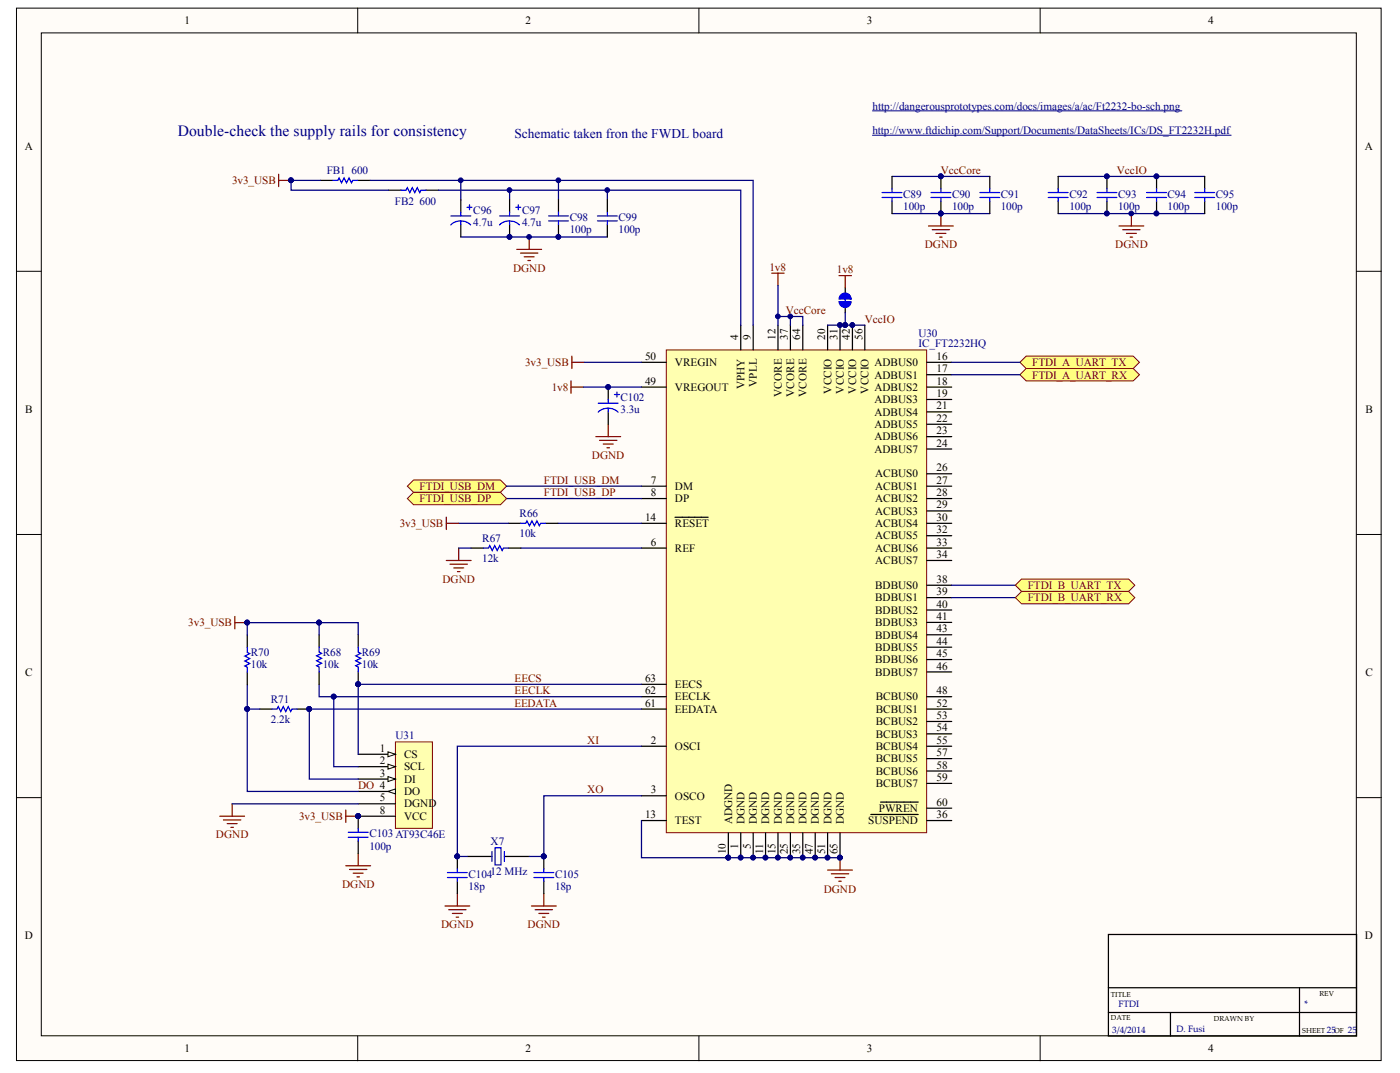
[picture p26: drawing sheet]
<svg xmlns="http://www.w3.org/2000/svg" width="269mm" height="206mm" viewBox="0 0 269 206" stroke-linecap="round" stroke-linejoin="round" font-family="sans-serif">
<defs><g id="words">
<text font-size="3" fill="#000080" x="34.1" y="26.1">Double-check the supply rails for consistency</text>
<text font-size="2.6" fill="#000080" x="98.8" y="26.5">Schematic taken fron the FWDL board</text>
<g font-size="2.2">
<text x="35.4" y="4.7">1</text>
<text x="100.9" y="4.7">2</text>
<text x="166.4" y="4.7">3</text>
<text x="232" y="4.7">4</text>
<text x="4.8" y="28.7">A</text>
<text x="262.1" y="28.7">A</text>
<text x="141.8" y="65.3" transform="rotate(-90 141.8 65.3)">4</text>
<text x="144.2" y="65.3" transform="rotate(-90 144.2 65.3)">9</text>
<text x="148.9" y="65.3" transform="rotate(-90 148.9 65.3)">12</text>
<text x="151.3" y="65.3" transform="rotate(-90 151.3 65.3)">37</text>
<text x="153.7" y="65.3" transform="rotate(-90 153.7 65.3)">64</text>
<text x="158.4" y="65.3" transform="rotate(-90 158.4 65.3)">20</text>
<text x="160.8" y="65.3" transform="rotate(-90 160.8 65.3)">31</text>
<text x="163.2" y="65.3" transform="rotate(-90 163.2 65.3)">42</text>
<text x="165.6" y="65.3" transform="rotate(-90 165.6 65.3)">56</text>
<text x="123.9" y="69.1">50</text>
<text x="129.6" y="70.3">VREGIN</text>
<text x="167.9" y="70.3">ADBUS0</text>
<text x="179.9" y="69.1">16</text>
<text x="179.9" y="71.5">17</text>
<text x="123.9" y="73.9">49</text>
<text x="129.6" y="75.1">VREGOUT</text>
<text x="142.9" y="74.7" transform="rotate(-90 142.9 74.7)">VPHY</text>
<text x="145.3" y="74.3" transform="rotate(-90 145.3 74.3)">VPLL</text>
<text x="150.1" y="76.2" transform="rotate(-90 150.1 76.2)">VCORE</text>
<text x="152.5" y="76.2" transform="rotate(-90 152.5 76.2)">VCORE</text>
<text x="154.9" y="76.2" transform="rotate(-90 154.9 76.2)">VCORE</text>
<text x="159.6" y="75.6" transform="rotate(-90 159.6 75.6)">VCCIO</text>
<text x="162" y="75.6" transform="rotate(-90 162 75.6)">VCCIO</text>
<text x="164.4" y="75.6" transform="rotate(-90 164.4 75.6)">VCCIO</text>
<text x="166.8" y="75.6" transform="rotate(-90 166.8 75.6)">VCCIO</text>
<text x="167.9" y="72.7">ADBUS1</text>
<text x="167.9" y="75.1">ADBUS2</text>
<text x="167.9" y="77.4">ADBUS3</text>
<text x="179.9" y="73.9">18</text>
<text x="179.9" y="76.2">19</text>
<text x="4.8" y="79.3">B</text>
<text x="167.9" y="79.8">ADBUS4</text>
<text x="167.9" y="82.2">ADBUS5</text>
<text x="179.9" y="78.6">21</text>
<text x="179.9" y="81">22</text>
<text x="179.9" y="83.4">23</text>
<text x="262.2" y="79.3">B</text>
<text x="167.9" y="84.6">ADBUS6</text>
<text x="167.9" y="87">ADBUS7</text>
<text x="179.9" y="85.8">24</text>
<text x="125" y="92.9">7</text>
<text x="125" y="95.3">8</text>
<text x="129.6" y="94.1">DM</text>
<text x="168" y="91.7">ACBUS0</text>
<text x="168" y="94.1">ACBUS1</text>
<text x="179.9" y="90.5">26</text>
<text x="179.9" y="92.9">27</text>
<text x="179.9" y="95.3">28</text>
<text x="123.9" y="100">14</text>
<text x="129.6" y="96.4">DP</text>
<text x="129.6" y="101.2">RESET</text>
<text x="168" y="96.4">ACBUS2</text>
<text x="168" y="98.9">ACBUS3</text>
<text x="168" y="101.2">ACBUS4</text>
<text x="179.9" y="97.6">29</text>
<text x="179.9" y="100">30</text>
<text x="125" y="104.8">6</text>
<text x="129.6" y="106">REF</text>
<text x="168" y="103.6">ACBUS5</text>
<text x="168" y="106">ACBUS6</text>
<text x="179.9" y="102.4">32</text>
<text x="179.9" y="104.8">33</text>
<text x="179.9" y="107.2">34</text>
<text x="168" y="108.3">ACBUS7</text>
<text x="168" y="113.1">BDBUS0</text>
<text x="179.9" y="111.9">38</text>
<text x="168" y="115.5">BDBUS1</text>
<text x="168" y="117.9">BDBUS2</text>
<text x="179.9" y="114.3">39</text>
<text x="179.9" y="116.7">40</text>
<text x="179.9" y="119.1">41</text>
<text x="168" y="120.2">BDBUS3</text>
<text x="168" y="122.6">BDBUS4</text>
<text x="168" y="125">BDBUS5</text>
<text x="179.9" y="121.4">43</text>
<text x="179.9" y="123.8">44</text>
<text x="4.8" y="129.8">C</text>
<text x="123.9" y="131">63</text>
<text x="168" y="127.4">BDBUS6</text>
<text x="168" y="129.7">BDBUS7</text>
<text x="179.9" y="126.2">45</text>
<text x="179.9" y="128.5">46</text>
<text x="262.2" y="129.8">C</text>
<text x="123.9" y="133.3">62</text>
<text x="123.9" y="135.7">61</text>
<text x="129.6" y="134.5">EECLK</text>
<text x="129.6" y="136.9">EEDATA</text>
<text x="129.6" y="132.1">EECS</text>
<text x="168.2" y="134.5">BCBUS0</text>
<text x="168.2" y="136.9">BCBUS1</text>
<text x="179.9" y="133.3">48</text>
<text x="179.9" y="135.7">52</text>
<text x="125" y="142.8">2</text>
<text x="168.2" y="139.3">BCBUS2</text>
<text x="168.2" y="141.6">BCBUS3</text>
<text x="179.9" y="138.1">53</text>
<text x="179.9" y="140.4">54</text>
<text x="179.9" y="142.8">55</text>
<text x="72.9" y="144.4">1</text>
<text x="72.9" y="146.7">2</text>
<text x="72.9" y="149.1">3</text>
<text x="77.6" y="145.6">CS</text>
<text x="77.6" y="147.9">SCL</text>
<text x="129.6" y="144">OSCI</text>
<text x="168.2" y="144">BCBUS4</text>
<text x="168.2" y="146.4">BCBUS5</text>
<text x="168.2" y="148.8">BCBUS6</text>
<text x="179.9" y="145.2">57</text>
<text x="179.9" y="147.6">58</text>
<text x="179.9" y="149.9">59</text>
<text x="72.9" y="153.9">5</text>
<text x="77.6" y="150.3">DI</text>
<text x="77.6" y="152.7">DO</text>
<text x="77.6" y="155">DGND</text>
<text x="125" y="152.3">3</text>
<text x="129.6" y="153.5">OSCO</text>
<text x="168.2" y="151.2">BCBUS7</text>
<text x="168.8" y="155.9">PWREN</text>
<text x="179.9" y="154.7">60</text>
<text x="72.9" y="156.3">8</text>
<text x="77.6" y="157.4">VCC</text>
<text x="123.9" y="157.1">13</text>
<text x="129.6" y="158.3">TEST</text>
<text x="140.6" y="158.3" transform="rotate(-90 140.6 158.3)">ADGND</text>
<text x="142.9" y="158.3" transform="rotate(-90 142.9 158.3)">DGND</text>
<text x="145.3" y="158.3" transform="rotate(-90 145.3 158.3)">DGND</text>
<text x="147.7" y="158.3" transform="rotate(-90 147.7 158.3)">DGND</text>
<text x="150.1" y="158.3" transform="rotate(-90 150.1 158.3)">DGND</text>
<text x="152.5" y="158.3" transform="rotate(-90 152.5 158.3)">DGND</text>
<text x="154.9" y="158.3" transform="rotate(-90 154.9 158.3)">DGND</text>
<text x="157.2" y="158.3" transform="rotate(-90 157.2 158.3)">DGND</text>
<text x="159.6" y="158.3" transform="rotate(-90 159.6 158.3)">DGND</text>
<text x="162" y="158.3" transform="rotate(-90 162 158.3)">DGND</text>
<text x="166.7" y="158.3">SUSPEND</text>
<text x="179.9" y="157.1">36</text>
<text x="139.4" y="164" transform="rotate(-90 139.4 164)">10</text>
<text x="141.8" y="162.9" transform="rotate(-90 141.8 162.9)">1</text>
<text x="144.2" y="162.9" transform="rotate(-90 144.2 162.9)">5</text>
<text x="146.5" y="163.9" transform="rotate(-90 146.5 163.9)">11</text>
<text x="148.9" y="164" transform="rotate(-90 148.9 164)">15</text>
<text x="151.3" y="164" transform="rotate(-90 151.3 164)">25</text>
<text x="153.7" y="164" transform="rotate(-90 153.7 164)">35</text>
<text x="156.1" y="164" transform="rotate(-90 156.1 164)">47</text>
<text x="158.4" y="164" transform="rotate(-90 158.4 164)">51</text>
<text x="160.8" y="164" transform="rotate(-90 160.8 164)">65</text>
<text x="4.8" y="180.3">D</text>
<text x="262.1" y="180.3">D</text>
<text x="35.4" y="202">1</text>
<text x="100.9" y="202">2</text>
<text x="166.4" y="202">3</text>
<text x="232" y="202">4</text>
</g>
<g font-size="2.2" fill="#000080">
<text x="167.5" y="21.1">http://dangerousprototypes.com/docs/images/a/ac/Ft2232-bo-sch.png</text>
<text x="167.5" y="25.7">http://www.ftdichip.com/Support/Documents/DataSheets/ICs/DS_FT2232H.pdf</text>
<text x="62.7" y="33.4">FB1</text>
<text x="67.5" y="33.4">600</text>
<text x="75.8" y="39.4">FB2</text>
<text x="80.6" y="39.4">600</text>
<text x="90.9" y="41">C96</text>
<text x="100.2" y="41">C97</text>
<text x="173.4" y="37.9">C89</text>
<text x="173.4" y="40.3">100p</text>
<text x="182.8" y="37.9">C90</text>
<text x="182.8" y="40.3">100p</text>
<text x="192.2" y="37.9">C91</text>
<text x="192.2" y="40.3">100p</text>
<text x="205.3" y="37.9">C92</text>
<text x="205.3" y="40.3">100p</text>
<text x="214.7" y="37.9">C93</text>
<text x="214.7" y="40.3">100p</text>
<text x="224.2" y="37.9">C94</text>
<text x="224.2" y="40.3">100p</text>
<text x="233.5" y="37.9">C95</text>
<text x="233.5" y="40.3">100p</text>
<text x="90.9" y="43.4">4.7u</text>
<text x="100.2" y="43.4">4.7u</text>
<text x="109.4" y="42.5">C98</text>
<text x="109.4" y="44.8">100p</text>
<text x="118.8" y="42.5">C99</text>
<text x="118.8" y="44.8">100p</text>
<text x="176.3" y="64.8">U30</text>
<text x="176.3" y="66.6">IC_FT2232HQ</text>
<text x="119.1" y="77">C102</text>
<text x="119.1" y="79.3">3.3u</text>
<text x="99.8" y="99.3">R66</text>
<text x="92.6" y="104.1">R67</text>
<text x="92.6" y="107.9">12k</text>
<text x="99.8" y="103.1">10k</text>
<text x="48.2" y="126">R70</text>
<text x="62" y="125.9">R68</text>
<text x="69.5" y="125.9">R69</text>
<text x="48.2" y="128.3">10k</text>
<text x="62" y="128.3">10k</text>
<text x="69.5" y="128.3">10k</text>
<text x="52" y="135">R71</text>
<text x="52" y="138.8">2.2k</text>
<text x="75.9" y="142">U31</text>
<text x="70.9" y="160.8">C103 AT93C46E</text>
<text x="70.9" y="163.1">100p</text>
<text x="94.2" y="162.3">X7</text>
<text x="89.9" y="168.5">C10412 MHz</text>
<text x="89.9" y="170.9">18p</text>
<text x="106.6" y="168.5">C105</text>
<text x="106.6" y="170.9">18p</text>
</g>
<g font-size="2.2" fill="#800000">
<text x="44.6" y="35.4">3v3_USB</text>
<text x="180.7" y="33.4">VccCore</text>
<text x="214.4" y="33.4">VccIO</text>
<text x="177.6" y="47.7">DGND</text>
<text x="214.2" y="47.7">DGND</text>
<text x="98.5" y="52.2">DGND</text>
<text x="147.7" y="52">1v8</text>
<text x="160.7" y="52.4">1v8</text>
<text x="150.9" y="60.3">VccCore</text>
<text x="166.1" y="62">VccIO</text>
<text x="100.8" y="70.3">3v3_USB</text>
<text x="198.2" y="70.3">FTDI_A_UART_TX</text>
<text x="105.9" y="75.1">1v8</text>
<text x="198.2" y="72.7">FTDI_A_UART_RX</text>
<text x="113.7" y="88.1">DGND</text>
<text x="80.6" y="94.1">FTDI_USB_DM</text>
<text x="104.4" y="92.9">FTDI_USB_DM</text>
<text x="104.4" y="95.3">FTDI_USB_DP</text>
<text x="76.7" y="101.2">3v3_USB</text>
<text x="80.6" y="96.4">FTDI_USB_DP</text>
<text x="85" y="111.9">DGND</text>
<text x="197.4" y="113.1">FTDI_B_UART_TX</text>
<text x="197.4" y="115.5">FTDI_B_UART_RX</text>
<text x="36.2" y="120.3">3v3_USB</text>
<text x="98.8" y="131">EECS</text>
<text x="98.8" y="133.3">EECLK</text>
<text x="98.8" y="135.7">EEDATA</text>
<text x="112.8" y="142.8">XI</text>
<text x="68.8" y="151.5">DO 4</text>
<text x="112.8" y="152.3">XO</text>
<text x="41.5" y="161">DGND</text>
<text x="57.4" y="157.4">3v3_USB</text>
<text x="65.7" y="170.5">DGND</text>
<text x="158.2" y="171.4">DGND</text>
<text x="84.7" y="178.2">DGND</text>
<text x="101.3" y="178.2">DGND</text>
</g>
<g font-size="1.8" fill="#000080">
<text x="214.7" y="193.4">FTDI</text>
<text x="250.5" y="193.4">*</text>
<text x="213.6" y="198.4">3/4/2014</text>
<text x="225.9" y="198.2">D. Fusi</text>
<text x="254.8" y="198.4">25</text>
<text x="258.8" y="198.4">25</text>
</g>
<g font-size="1.4">
<text x="213.3" y="191.4">TITLE</text>
<text x="253.3" y="191.2">REV</text>
<text x="213.3" y="195.9">DATE</text>
<text x="233.1" y="196.1">DRAWN BY</text>
<text x="250" y="198.3">SHEET</text>
<text x="256.2" y="198.3">OF</text>
</g>
</g></defs>
<g fill="#fffcf8" stroke="#000" stroke-width=".19">
<path d="M3.2 1.6h262v202h-262z"/>
<path d="M7.9 6.3h252.5v192.6h-252.5z"/>
</g>
<path d="M68.7 1.6v4.7M134.2 1.6v4.7M199.7 1.6v4.7M3.2 52.1h4.7M260.5 52.1h4.7M3.2 102.6h4.7M260.5 102.6h4.7M3.2 153.2h4.7M260.5 153.2h4.7M68.7 198.9v4.8M134.2 198.9v4.8M199.7 198.9v4.8" fill="none" stroke="#000" stroke-width=".19"/>
<path d="M212.8 179.4h47.7v19.5h-47.7zM212.8 194.4h47.7M212.8 189.7h47.7M224.7 194.4v4.5M249.5 189.7v9.2" fill="none" stroke="#000" stroke-width=".24"/>
<path d="M127.9 67.2h50v92.7h-50z" fill="#ffffb0" stroke="#800000" stroke-width=".19"/>
<g fill="none" stroke="#000" stroke-width=".24">
<path d="M123.2 69.6h4.7M123.2 74.3h4.7M142.2 62.4v4.8M144.6 62.4v4.8M149.4 62.4v4.8M151.8 62.4v4.8M154.1 62.4v4.8M158.9 62.4v4.8M161.3 62.4v4.8M163.7 62.4v4.8M166.1 62.4v4.8M178 69.6h4.7"/>
<path d="M178 71.9h4.7M178 74.3h4.7M178 76.7h4.7M178 79.1h4.7M123.2 93.3h4.7M123.2 95.7h4.7M129.6 99.3h6.4M178 93.3h4.7M178 95.7h4.7M178 81.5h4.7M178 83.8h4.7M178 86.2h4.7"/>
<path d="M178 91h4.7M178 98.1h4.7M123.2 105.2h4.7M123.2 100.5h4.7M178 105.2h4.7M178 100.5h4.7M178 102.9h4.7M178 107.6h4.7M178 112.4h4.7M178 114.7h4.7M178 117.1h4.7M178 119.5h4.7"/>
<path d="M123.2 133.8h4.7M123.2 136.1h4.7M123.2 131.4h4.7M178 121.9h4.7M178 124.3h4.7M178 126.6h4.7M178 129h4.7M178 133.8h4.7M178 136.1h4.7M178 138.5h4.7M123.2 143.3h4.7M123.2 152.8h4.7"/>
<path d="M123.2 157.6h4.7M139.9 159.9v4.8M142.2 159.9v4.8M144.6 159.9v4.8M147 159.9v4.8M149.4 159.9v4.8M151.8 159.9v4.8M154.1 159.9v4.8M156.5 159.9v4.8M158.9 159.9v4.8M161.3 159.9v4.8M167.2 156.4h9.1"/>
<path d="M169.1 154h7.2M178 143.3h4.7M178 157.6h4.7M178 140.9h4.7M178 145.7h4.7M178 148h4.7M178 150.4h4.7M178 155.2h4.7"/>
</g>
<g fill="#000080" stroke="#000080" stroke-width=".19">
<circle cx="142.2" cy="164.7" r=".45"/>
<circle cx="144.6" cy="164.7" r=".45"/>
<circle cx="139.8" cy="164.7" r=".45"/>
<circle cx="147" cy="164.7" r=".45"/>
<circle cx="149.4" cy="164.7" r=".45"/>
<circle cx="151.7" cy="164.7" r=".45"/>
<circle cx="161.3" cy="62.4" r=".45"/>
<circle cx="154.1" cy="164.7" r=".45"/>
<circle cx="163.7" cy="62.4" r=".45"/>
<circle cx="156.5" cy="164.7" r=".45"/>
<circle cx="158.9" cy="164.7" r=".45"/>
<circle cx="161.3" cy="164.7" r=".45"/>
<circle cx="180.6" cy="33.9" r=".45"/>
</g>
<path d="M75.9 142.5h7.1v16.5h-7.1z" fill="#ffffb0" stroke="#800000" stroke-width=".19"/>
<path d="M68.8 144.8h7.1" fill="none" stroke="#000" stroke-width=".24"/>
<path d="M74.5 144.4l1.4 .4-1.4 .5z" fill="#fffcf8" stroke="#000" stroke-width=".19"/>
<path d="M68.8 147.2h7.1" fill="none" stroke="#000" stroke-width=".24"/>
<path d="M74.5 146.7l1.4 .5-1.4 .5z" fill="#fffcf8" stroke="#000" stroke-width=".19"/>
<path d="M68.8 149.6h7.1" fill="none" stroke="#000" stroke-width=".24"/>
<path d="M74.5 149.1l1.4 .5-1.4 .5z" fill="#fffcf8" stroke="#000" stroke-width=".19"/>
<path d="M68.8 152h7.1" fill="none" stroke="#000" stroke-width=".24"/>
<path d="M74.5 152l1.4-.5v.9z" fill="#fffcf8" stroke="#000" stroke-width=".19"/>
<g fill="none" stroke="#000" stroke-width=".24">
<path d="M61.5 34.6h2.4M68.7 34.6h2.4M74.6 36.5h2.4M81.8 36.5h2.4M88.5 38.4v2.3M97.8 38.4v2.3M107.2 38.4v2.3M116.6 38.4v2.3M171.3 33.9v2.4M171.3 38.6v2.4M180.7 33.9v2.4M180.7 38.6v2.4"/>
<path d="M190.1 33.9v2.4M190.1 38.6v2.4M203.2 33.9v2.4M203.2 38.6v2.4M212.5 33.9v2.4M212.5 38.6v2.4M222.1 33.9v2.4M222.1 38.6v2.4M231.3 33.9v2.4M231.3 38.6v2.4M88.5 43.1v2.4M97.8 43.1v2.4"/>
<path d="M107.2 43.1v2.4M116.6 43.1v2.4M162.3 55.3v1.2M162.3 58.9v1.2M116.8 74.3v2.4M116.8 79.1v2.4M90.5 105.2h2.3M97.6 100.5h2.4M97.6 105.2h2.4M104.8 100.5h2.3M47.5 121.9v2.4M47.5 129.1v2.3"/>
<path d="M49.9 136.1h2.3M57 136.1h2.4M61.3 121.9v2.4M61.3 129v2.4M68.8 121.9v2.4M68.8 129v2.4M68.8 154.3h7.1M75.9 156.7h-7.1v2.4M68.8 161.5v2.4M87.8 164.4v2.4M87.8 169.2v2.4M89.7 164.4h4.8"/>
<path d="M96.8 164.4h4.8M104.4 164.4v2.4M104.4 169.2v2.4"/>
</g>
<g fill="#000080" stroke="#000080" stroke-width=".19">
<circle cx="68.8" cy="156.7" r=".45"/>
<circle cx="64.1" cy="133.7" r=".45"/>
<circle cx="161.3" cy="164.7" r=".45"/>
<circle cx="139.8" cy="164.7" r=".45"/>
<circle cx="180.6" cy="41" r=".45"/>
<circle cx="217.2" cy="41" r=".45"/>
<circle cx="101.6" cy="45.5" r=".45"/>
<circle cx="97.8" cy="36.5" r=".45"/>
<circle cx="116.6" cy="36.5" r=".45"/>
<circle cx="107.2" cy="34.6" r=".45"/>
<circle cx="88.5" cy="34.6" r=".45"/>
<circle cx="55.9" cy="34.6" r=".45"/>
<circle cx="59.4" cy="136.1" r=".45"/>
<circle cx="47.5" cy="136.1" r=".45"/>
<circle cx="68.8" cy="131.4" r=".45"/>
<circle cx="61.3" cy="119.5" r=".45"/>
<circle cx="107.2" cy="45.5" r=".45"/>
<circle cx="180.6" cy="33.9" r=".45"/>
<circle cx="212.5" cy="41" r=".45"/>
<circle cx="212.5" cy="33.9" r=".45"/>
<circle cx="222" cy="41" r=".45"/>
<circle cx="222" cy="33.9" r=".45"/>
<circle cx="97.8" cy="45.5" r=".45"/>
<circle cx="116.8" cy="74.3" r=".45"/>
<circle cx="87.8" cy="164.4" r=".45"/>
<circle cx="104.4" cy="164.4" r=".45"/>
</g>
<g fill="none" stroke="#000080" stroke-width=".24">
<path d="M61.5 34.6h-5.6v1.9h18.7M71.1 34.6h73.5v27.8M84.2 36.5h58v25.9M88.5 34.6v3.8M97.8 36.5v1.9M107.2 34.6v3.8M116.6 36.5v1.9M171.3 33.9h18.8M203.2 33.9h28.1M88.5 45.5h28.1M171.3 41h18.8M203.2 41h28.1"/>
<path d="M97.3 95.7h25.9M88.1 100.5h9.5M88.1 105.2h2.4M100 105.2h23.2M107.1 100.5h16.1M47.5 136.1v15.9h21.3M47.5 131.4v4.7M47.5 136.1h2.4M61.3 131.4v2.4h2.8M61.3 121.9v-2.3h7.5v2.3M64.1 133.8h59.1M64.1 133.8v13.4h4.7"/>
<path d="M123.2 136.1h-63.8v13.5h9.4M123.2 131.4h-54.4v13.4M44.6 154.3h24.2M123.2 157.6v7.1h38.1M123.2 152.8h-18.8v11.6h-2.8M123.2 143.3h-35.4v21.1h1.9"/>
</g>
<g fill="none" stroke="#800000" stroke-width=".24">
<path d="M53.5 33.4v2.4M53.5 34.6h2.4M99.2 47.9h4.8M99.9 48.6h3.4M100.7 49.3h1.9M101.4 50h.4M101.6 45.5v2.4M148.2 52.4h2.4M149.4 52.4v2.4M161.1 52.9h2.4M162.3 52.9v2.4M178.3 43.4h4.7"/>
<path d="M179 44.1h3.3M179.7 44.8h1.9M180.4 45.5h.5M180.7 41v2.4M214.9 43.4h4.7M215.6 44.1h3.3M216.3 44.8h1.9M217 45.5h.5M217.2 41v2.4M109.6 73.1v2.4M109.6 74.3h2.4M114.4 83.8h4.8"/>
<path d="M115.1 84.5h3.4M115.8 85.3h1.9M116.5 86h.5M116.8 81.5v2.3M85.7 107.6h4.8M86.4 108.3h3.3M87.1 109h1.9M87.8 109.8h.5M88.1 105.2v2.4M42.2 156.7h4.8M42.9 157.4h3.3M43.6 158.1h1.9"/>
<path d="M44.3 158.9h.5M44.6 154.3v2.4M66.4 166.2h4.8M67.1 166.9h3.3M67.8 167.7h1.9M68.5 168.4h.5M68.8 163.9v2.3M85.4 174h4.8M86.1 174.7h3.4M86.9 175.4h1.9M87.6 176.1h.5M87.8 171.6v2.4"/>
<path d="M102 174h4.8M102.8 174.7h3.3M103.5 175.4h1.9M104.2 176.1h.5M104.4 171.6v2.4M158.9 167.1h4.8M159.6 167.8h3.4M160.3 168.5h1.9M161.1 169.2h.4M161.3 164.7v2.4"/>
</g>
<path d="M167.5 21.3h59.4M167.5 26h68.9" fill="none" stroke="#000080" stroke-width=".19"/>
<g fill="none" stroke="#00f" stroke-width=".24">
<path d="M63.9 34.6h1l.2-.4 .5 .9 .5-.9 .4 .9 .5-.9 .5 .9 .2-.5h1M77 36.5h1l.2-.5 .5 1 .5-1 .4 1 .5-1 .5 1 .2-.5h1M89.7 39.8h.9M90.2 39.3v1M99 39.8h1M99.5 39.3v1M169.4 37.9h3.8M169.4 37h3.8M171.3 36.3v.7M171.3 37.9v.7M178.8 37.9h3.8M178.8 37h3.8"/>
<path d="M180.7 36.3v.7M180.7 37.9v.7M188.1 37.9h3.9M188.1 37h3.9M190.1 36.3v.7M190.1 37.9v.7M201.3 37.9h3.8M201.3 37h3.8M203.2 36.3v.7M203.2 37.9v.7M210.6 37.9h3.8M210.6 37h3.8"/>
<path d="M212.5 36.3v.7M212.5 37.9v.7M220.2 37.9h3.8M220.2 37h3.8M222.1 36.3v.7M222.1 37.9v.7M229.4 37.9h3.8M229.4 37h3.8M231.3 36.3v.7M231.3 37.9v.7M86.6 43.2a2.71 2.71 0 0 1 3.8 0M86.6 41.5h3.8"/>
<path d="M88.5 40.7v.8M88.5 42.4v.7M95.9 43.2a2.71 2.71 0 0 1 3.8 0M95.9 41.5h3.9M97.8 40.7v.8M97.8 42.4v.7M105.3 42.4h3.8M105.3 41.5h3.8M107.2 40.7v.8M107.2 42.4v.7M114.7 42.4h3.8M114.7 41.5h3.8"/>
<path d="M116.6 40.7v.8M116.6 42.4v.7M162.3 57v1.4M114.9 79.1a2.71 2.71 0 0 1 3.8 0M114.9 77.4h3.8M116.8 76.7v.7M116.8 78.4v.7M118 75.8h.9M118.5 75.3v.9M92.8 105.2h1l.2-.4 .5 .9 .5-.9 .5 .9 .4-.9 .5 .9 .3-.5h.9M100 100.5h.9l.3-.5 .5 1 .4-1 .5 1 .5-1 .5 1 .2-.5h1M47.5 124.3v1l.5 .2-1 .5 1 .4-1 .5 1 .5-1 .5 .5 .2v1"/>
<path d="M52.2 136.1h1l.2-.4 .5 .9 .5-.9 .5 .9 .4-.9 .5 .9 .3-.5h.9M61.3 124.3v.9l.5 .2-1 .5 1 .5-1 .5 1 .5-1 .4 .5 .3v.9M68.8 124.3v.9l.5 .2-1 .5 1 .5-1 .5 1 .5-1 .4 .5 .3v.9M66.9 159.8h3.8M68.8 159.1v.7M66.9 160.8h3.8M68.8 160.8v.7M85.9 167.5h3.8M85.9 168.5h3.8M87.8 166.8v.7M87.8 168.5v.7M94.5 163.5v1.9"/>
<path d="M95.1 162.8h1.1v3.3h-1.1zM96.8 163.5v1.9M102.5 167.5h3.8M102.5 168.5h3.8M104.4 166.8v.7M104.4 168.5v.7"/>
</g>
<g fill="#00f" stroke="#00f" stroke-width=".19">
<path d="M161.1 57.9a1.17 1.17 0 0 0 1.2 1.2 1.17 1.17 0 0 0 1.1-1.2zM161.1 57.9h1.2z" fill-rule="evenodd"/>
<path d="M161.3 56.7l-.2 .7h2.3a1.17 1.17 0 0 0-.7-1.1 1.17 1.17 0 0 0-1.4 .4zM162.3 57.4h1.1z" fill-rule="evenodd"/>
</g>
<g fill="#ffff80" stroke="#800000" stroke-width=".19">
<path d="M78.2 93.3l1.2-1.1h16.7l1.2 1.1-1.2 1.2h-16.7z" fill-rule="evenodd"/>
<path d="M78.2 95.7l1.2-1.2h16.7l1.2 1.2-1.2 1.2h-16.7z" fill-rule="evenodd"/>
</g>
<path d="M97.3 93.3h25.9M61.3 119.6h-13.8v2.3M182.7 112.4h12.3M182.7 114.7h12.3" fill="none" stroke="#000080" stroke-width=".24"/>
<path d="M109.8 68.4v2.4M109.8 69.6h2.4M85.7 99.3v2.4M45.1 118.4v2.3M45.1 119.6h2.4M85.7 100.5h2.4M66.4 155.5v2.4M66.4 156.7h2.4" fill="none" stroke="#800000" stroke-width=".24"/>
<g fill="#000080" stroke="#000080" stroke-width=".19">
<circle cx="47.5" cy="119.5" r=".45"/>
<circle cx="68.8" cy="156.7" r=".45"/>
<circle cx="61.3" cy="119.5" r=".45"/>
</g>
<g fill="#ffff80" stroke="#800000" stroke-width=".19">
<path d="M195.8 69.6l1.2-1.2h20.6l1.2 1.2-1.2 1.2h-20.6z" fill-rule="evenodd"/>
<path d="M195.8 71.9l1.2-1.1h20.6l1.2 1.1-1.2 1.2h-20.6z" fill-rule="evenodd"/>
</g>
<path d="M182.7 69.6h13.1M182.7 71.9h13.1" fill="none" stroke="#000080" stroke-width=".24"/>
<g fill="#ffff80" stroke="#800000" stroke-width=".19">
<path d="M195 112.4l1.2-1.2h20.5l1.2 1.2-1.2 1.2h-20.5z" fill-rule="evenodd"/>
<path d="M195 114.7l1.2-1.1h20.5l1.2 1.1-1.2 1.2h-20.5z" fill-rule="evenodd"/>
</g>
<path d="M149.4 54.8v7.6M112 74.3h11.2M112.2 69.6h11M149.4 60.8h4.7v1.6M151.8 60.8v1.6M158.9 62.4h7.2M162.3 60.1v2.3" fill="none" stroke="#000080" stroke-width=".24"/>
<g fill="#000080" stroke="#000080" stroke-width=".19">
<circle cx="162.3" cy="62.4" r=".45"/>
<circle cx="149.4" cy="60.7" r=".45"/>
<circle cx="151.7" cy="60.7" r=".45"/>
</g>
<use href="#words"/>
</svg>
